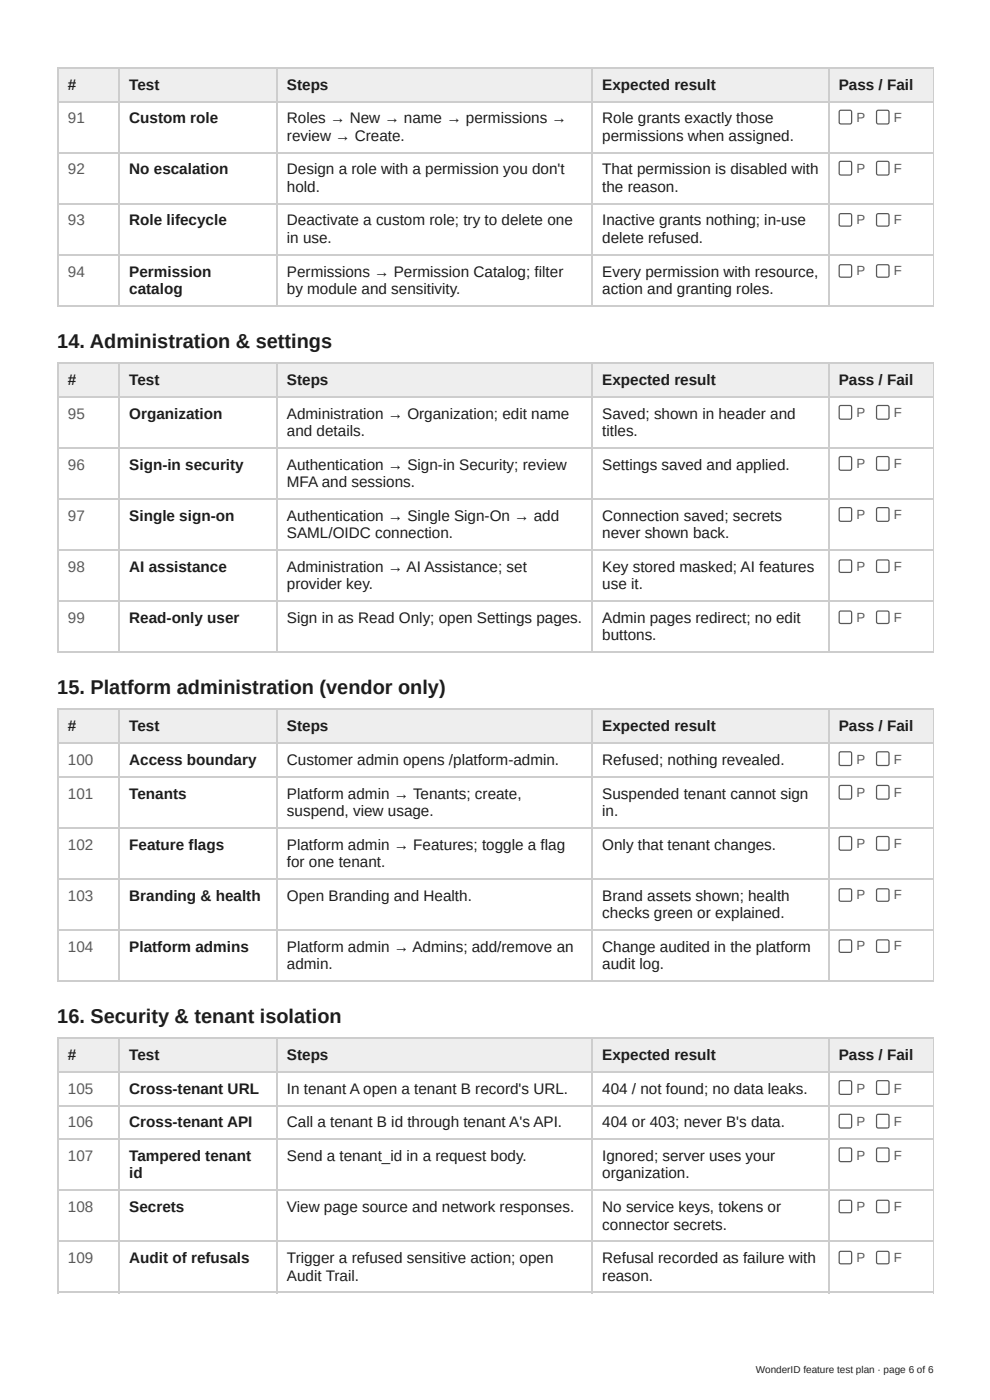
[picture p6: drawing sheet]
<svg xmlns="http://www.w3.org/2000/svg" width="210mm" height="297mm" viewBox="0 0 210 297" stroke-linecap="round" stroke-linejoin="round" font-family="sans-serif">
<defs><g id="words">
<g font-size="4.2" fill="#1a1d24">
<text x="12.2" y="73.8">14. Administration &amp; settings</text>
<text x="12.2" y="147.4">15. Platform administration (vendor only)</text>
<text x="12.2" y="217.2">16. Security &amp; tenant isolation</text>
</g>
<g font-size="3.2" fill="#1a1d24">
<text x="14.4" y="19.1">#</text>
<text x="27.5" y="19.1">Test</text>
<text x="60.9" y="19.1">Steps</text>
<text x="127.9" y="19.1">Expected result</text>
<text x="178.1" y="19.1">Pass / Fail</text>
<text x="27.5" y="26.2">Custom role</text>
<text x="60.9" y="26.2">Roles → New → name → permissions →</text>
<text x="60.9" y="29.9">review → Create.</text>
<text x="127.9" y="26.2">Role grants exactly those</text>
<text x="127.9" y="29.9">permissions when assigned.</text>
<text x="27.5" y="37">No escalation</text>
<text x="60.9" y="37">Design a role with a permission you don't</text>
<text x="60.9" y="40.7">hold.</text>
<text x="127.9" y="37">That permission is disabled with</text>
<text x="127.9" y="40.7">the reason.</text>
<text x="27.5" y="47.9">Role lifecycle</text>
<text x="60.9" y="47.9">Deactivate a custom role; try to delete one</text>
<text x="127.9" y="47.9">Inactive grants nothing; in-use</text>
<text x="60.9" y="51.6">in use.</text>
<text x="127.9" y="51.6">delete refused.</text>
<text x="27.5" y="58.7">Permission</text>
<text x="60.9" y="58.7">Permissions → Permission Catalog; filter</text>
<text x="127.9" y="58.7">Every permission with resource,</text>
<text x="27.5" y="62.4">catalog</text>
<text x="60.9" y="62.4">by module and sensitivity.</text>
<text x="127.9" y="62.4">action and granting roles.</text>
<text x="14.4" y="81.8">#</text>
<text x="27.5" y="81.8">Test</text>
<text x="60.9" y="81.8">Steps</text>
<text x="127.9" y="81.8">Expected result</text>
<text x="178.1" y="81.8">Pass / Fail</text>
<text x="27.5" y="88.9">Organization</text>
<text x="60.9" y="88.9">Administration → Organization; edit name</text>
<text x="127.9" y="88.9">Saved; shown in header and</text>
<text x="60.9" y="92.6">and details.</text>
<text x="127.9" y="92.6">titles.</text>
<text x="27.5" y="99.7">Sign-in security</text>
<text x="60.9" y="99.7">Authentication → Sign-in Security; review</text>
<text x="127.9" y="99.7">Settings saved and applied.</text>
<text x="60.9" y="103.5">MFA and sessions.</text>
<text x="27.5" y="110.6">Single sign-on</text>
<text x="60.9" y="110.6">Authentication → Single Sign-On → add</text>
<text x="127.9" y="110.6">Connection saved; secrets</text>
<text x="60.9" y="114.3">SAML/OIDC connection.</text>
<text x="127.9" y="114.3">never shown back.</text>
<text x="27.5" y="121.4">AI assistance</text>
<text x="60.9" y="121.4">Administration → AI Assistance; set</text>
<text x="60.9" y="125.1">provider key.</text>
<text x="127.9" y="121.4">Key stored masked; AI features</text>
<text x="127.9" y="125.1">use it.</text>
<text x="27.5" y="132.3">Read-only user</text>
<text x="60.9" y="132.3">Sign in as Read Only; open Settings pages.</text>
<text x="127.9" y="132.3">Admin pages redirect; no edit</text>
<text x="127.9" y="136">buttons.</text>
<text x="14.4" y="155.3">#</text>
<text x="27.5" y="155.3">Test</text>
<text x="60.9" y="155.3">Steps</text>
<text x="127.9" y="155.3">Expected result</text>
<text x="178.1" y="155.3">Pass / Fail</text>
<text x="27.5" y="162.5">Access boundary</text>
<text x="60.9" y="162.5">Customer admin opens /platform-admin.</text>
<text x="127.9" y="162.5">Refused; nothing revealed.</text>
<text x="27.5" y="169.6">Tenants</text>
<text x="60.9" y="169.6">Platform admin → Tenants; create,</text>
<text x="60.9" y="173.3">suspend, view usage.</text>
<text x="127.9" y="169.6">Suspended tenant cannot sign</text>
<text x="127.9" y="173.3">in.</text>
<text x="27.5" y="180.4">Feature flags</text>
<text x="60.9" y="180.4">Platform admin → Features; toggle a flag</text>
<text x="60.9" y="184.2">for one tenant.</text>
<text x="127.9" y="180.4">Only that tenant changes.</text>
<text x="27.5" y="191.3">Branding &amp; health</text>
<text x="60.9" y="191.3">Open Branding and Health.</text>
<text x="127.9" y="191.3">Brand assets shown; health</text>
<text x="127.9" y="195">checks green or explained.</text>
<text x="27.5" y="202.1">Platform admins</text>
<text x="60.9" y="202.1">Platform admin → Admins; add/remove an</text>
<text x="127.9" y="202.1">Change audited in the platform</text>
<text x="60.9" y="205.8">admin.</text>
<text x="127.9" y="205.8">audit log.</text>
<text x="14.4" y="225.2">#</text>
<text x="27.5" y="225.2">Test</text>
<text x="60.9" y="225.2">Steps</text>
<text x="127.9" y="225.2">Expected result</text>
<text x="178.1" y="225.2">Pass / Fail</text>
<text x="27.5" y="232.3">Cross-tenant URL</text>
<text x="60.9" y="232.3">In tenant A open a tenant B record's URL.</text>
<text x="127.9" y="232.3">404 / not found; no data leaks.</text>
<text x="27.5" y="239.4">Cross-tenant API</text>
<text x="60.9" y="239.4">Call a tenant B id through tenant A's API.</text>
<text x="127.9" y="239.4">404 or 403; never B's data.</text>
<text x="27.5" y="246.6">Tampered tenant</text>
<text x="27.5" y="250.3">id</text>
<text x="60.9" y="246.6">Send a tenant_id in a request body.</text>
<text x="127.9" y="246.6">Ignored; server uses your</text>
<text x="127.9" y="250.3">organization.</text>
<text x="27.5" y="257.4">Secrets</text>
<text x="60.9" y="257.4">View page source and network responses.</text>
<text x="127.9" y="257.4">No service keys, tokens or</text>
<text x="127.9" y="261.1">connector secrets.</text>
<text x="27.5" y="268.3">Audit of refusals</text>
<text x="60.9" y="268.3">Trigger a refused sensitive action; open</text>
<text x="127.9" y="268.3">Refusal recorded as failure with</text>
<text x="60.9" y="272">Audit Trail.</text>
<text x="127.9" y="272">reason.</text>
</g>
<g font-size="3.2" fill="#555b66">
<text x="14.4" y="26.2">91</text>
<text x="14.4" y="37">92</text>
<text x="14.4" y="47.9">93</text>
<text x="14.4" y="58.7">94</text>
<text x="14.4" y="88.9">95</text>
<text x="14.4" y="99.7">96</text>
<text x="14.4" y="110.6">97</text>
<text x="14.4" y="121.4">98</text>
<text x="14.4" y="132.3">99</text>
<text x="14.4" y="162.5">100</text>
<text x="14.4" y="169.6">101</text>
<text x="14.4" y="180.4">102</text>
<text x="14.4" y="191.3">103</text>
<text x="14.4" y="202.1">104</text>
<text x="14.4" y="232.3">105</text>
<text x="14.4" y="239.4">106</text>
<text x="14.4" y="246.6">107</text>
<text x="14.4" y="257.4">108</text>
<text x="14.4" y="268.3">109</text>
</g>
<g font-size="2.8" fill="#555b66">
<text x="181.9" y="25.9">P</text>
<text x="189.8" y="25.9">F</text>
<text x="181.9" y="36.8">P</text>
<text x="189.8" y="36.8">F</text>
<text x="181.9" y="47.6">P</text>
<text x="189.8" y="47.6">F</text>
<text x="181.9" y="58.5">P</text>
<text x="189.8" y="58.5">F</text>
<text x="181.9" y="88.6">P</text>
<text x="189.8" y="88.6">F</text>
<text x="181.9" y="99.5">P</text>
<text x="189.8" y="99.5">F</text>
<text x="181.9" y="110.3">P</text>
<text x="189.8" y="110.3">F</text>
<text x="181.9" y="121.2">P</text>
<text x="189.8" y="121.2">F</text>
<text x="181.9" y="132">P</text>
<text x="189.8" y="132">F</text>
<text x="181.9" y="162.2">P</text>
<text x="189.8" y="162.2">F</text>
<text x="181.9" y="169.3">P</text>
<text x="189.8" y="169.3">F</text>
<text x="181.9" y="180.2">P</text>
<text x="189.8" y="180.2">F</text>
<text x="181.9" y="191">P</text>
<text x="189.8" y="191">F</text>
<text x="181.9" y="201.9">P</text>
<text x="189.8" y="201.9">F</text>
<text x="181.9" y="232">P</text>
<text x="189.8" y="232">F</text>
<text x="181.9" y="239.2">P</text>
<text x="189.8" y="239.2">F</text>
<text x="181.9" y="246.3">P</text>
<text x="189.8" y="246.3">F</text>
<text x="181.9" y="257.2">P</text>
<text x="189.8" y="257.2">F</text>
<text x="181.9" y="268">P</text>
<text x="189.8" y="268">F</text>
</g>
<text font-size="2.1" fill="#222" x="160.5" y="291.6">WonderID feature test plan · page 6 of 6</text>
</g></defs>
<g fill="#eceef2">
<path d="M12.4 14.6h13v7.1h-13z"/>
<path d="M25.4 14.6h33.3v7.1h-33.3z"/>
<path d="M58.7 14.6h67v7.1h-67z"/>
<path d="M125.7 14.6h50.2v7.1h-50.2z"/>
<path d="M175.9 14.6h22.3v7.1h-22.3z"/>
</g>
<path d="M12.2 14.4h186M12.3 14.3v50.8M25.3 14.3v50.8M58.9 14.3v50.8M125.8 14.3v50.8M176.1 14.3v50.8M12.2 21.6h186M12.2 32.4h186M12.2 43.3h186M12.2 54.1h186M12.2 65h186" fill="none" stroke="#c9cdd4" stroke-width=".26"/>
<path d="M198.2 14.3v50.8" fill="none" stroke="#c9cdd4" stroke-width=".21"/>
<g fill="#eceef2">
<path d="M12.4 77h13v7.4h-13z"/>
<path d="M25.4 77h33.3v7.4h-33.3z"/>
<path d="M58.7 77h67v7.4h-67z"/>
<path d="M125.7 77h50.2v7.4h-50.2z"/>
<path d="M175.9 77h22.3v7.4h-22.3z"/>
</g>
<path d="M12.2 77.1h186M12.3 77v61.6M25.3 77v61.6M58.9 77v61.6M125.8 77v61.6M176.1 77v61.6M12.2 84.3h186M12.2 95.1h186M12.2 106h186M12.2 116.8h186M12.2 127.7h186M12.2 138.5h186" fill="none" stroke="#c9cdd4" stroke-width=".26"/>
<path d="M198.2 77v61.6" fill="none" stroke="#c9cdd4" stroke-width=".21"/>
<g fill="#eceef2">
<path d="M12.4 150.5h13v7.5h-13z"/>
<path d="M25.4 150.5h33.3v7.5h-33.3z"/>
<path d="M58.7 150.5h67v7.5h-67z"/>
<path d="M125.7 150.5h50.2v7.5h-50.2z"/>
<path d="M175.9 150.5h22.3v7.5h-22.3z"/>
</g>
<path d="M12.2 150.7h186M12.2 157.8h186M12.3 150.5v58M25.3 150.5v58M58.9 150.5v58M125.8 150.5v58M176.1 150.5v58M12.2 165h186M12.2 175.8h186M12.2 186.7h186M12.2 197.5h186M12.2 208.4h186" fill="none" stroke="#c9cdd4" stroke-width=".26"/>
<path d="M198.2 150.5v58" fill="none" stroke="#c9cdd4" stroke-width=".21"/>
<g fill="#eceef2">
<path d="M12.4 220.4h13v7.4h-13z"/>
<path d="M25.4 220.4h33.3v7.4h-33.3z"/>
<path d="M58.7 220.4h67v7.4h-67z"/>
<path d="M125.7 220.4h50.2v7.4h-50.2z"/>
<path d="M175.9 220.4h22.3v7.4h-22.3z"/>
</g>
<path d="M12.2 220.5h186M12.2 227.7h186M12.2 234.8h186M12.3 220.4v54.2M25.3 220.4v54.2M58.9 220.4v54.2M125.8 220.4v54.2M176.1 220.4v54.2M12.2 242h186M12.2 252.8h186M12.2 263.7h186M12.2 274.5h186" fill="none" stroke="#c9cdd4" stroke-width=".26"/>
<path d="M198.2 220.4v54.2" fill="none" stroke="#c9cdd4" stroke-width=".21"/>
<g fill="none" stroke="#555b66" stroke-width=".26">
<path d="M178.3 23.5l.3-.1 2.1 .1 .1 .3-.1 2.4-.2 .1-2.2-.1-.1-.2zM178.3 34.4l.3-.1 2.1 .1 .1 .2-.1 2.5-.2 .1-2.2-.1-.1-.3zM186.2 23.5l.3-.1 2.2 .1 .1 .3-.1 2.4-.3 .1-2.2-.1-.1-2.4zM186.2 34.4l.3-.1 2.2 .1 .1 .2-.1 2.5-.3 .1-2.2-.1-.1-2.5zM178.3 45.5l.3-.1 2.1 .1 .1 .2-.1 2.2-.2 .1-2.2-.1-.1-.2zM178.3 56.3l.3-.1 2.1 .1 .1 .3-.1 2.2-.2 .1-2.2-.1-.1-.3zM186.2 45.5l.3-.1 2.2 .1 .1 .2-.1 2.2-.3 .1-2.2-.1-.1-2.2zM186.2 56.3l.3-.1 2.2 .1 .1 .3-.1 2.2-.3 .1-2.2-.1-.1-2.2zM178.3 86.2l.3-.1 2.1 .1 .1 .3-.1 2.4-2.1 .1-.3-.1-.1-.2zM178.3 97.1l.3-.1 2.1 .1 .1 .2-.1 2.5-.2 .1-2.2-.1-.1-.3zM186.2 86.2l.3-.1 2.2 .1 .1 .3-.1 2.4-2.2 .1-.3-.1-.1-2.4zM186.2 97.1l.3-.1 2.2 .1 .1 .2-.1 2.5-.3 .1-2.2-.1-.1-2.5z"/>
<path d="M178.3 107.9l2.2-.1 .2 .1 .1 .3-.1 2.4-.2 .1-2.2-.1-.1-.2zM178.3 119l.3-.1 2.1 .1 .1 .3-.1 2.2-.2 .1-2.2-.1-.1-.3zM186.2 107.9l2.2-.1 .3 .1 .1 .3-.1 2.4-.3 .1-2.2-.1-.1-2.4zM186.2 119l.3-.1 2.2 .1 .1 .3-.1 2.2-.3 .1-2.2-.1-.1-2.2zM178.3 129.9l.3-.1 2.1 .1 .1 .2-.1 2.2-.2 .1-2.2-.1-.1-.2zM186.2 129.9l.3-.1 2.2 .1 .1 .2-.1 2.2-.3 .1-2.2-.1-.1-2.2zM178.3 159.8l.3-.1 2.1 .1 .1 .2-.1 2.5-.2 .1-2.2-.1-.1-.3zM186.2 159.8l.3-.1 2.2 .1 .1 .2-.1 2.5-.3 .1-2.2-.1-.1-2.5zM178.3 166.9l.3-.1 2.1 .1 .1 .3-.1 2.4-.2 .1-2.2-.1-.1-.2zM178.3 177.8l.3-.1 2.1 .1 .1 .2-.1 2.5-.2 .1-2.2-.1-.1-.3zM186.2 166.9l.3-.1 2.2 .1 .1 .3-.1 2.4-.3 .1-2.2-.1-.1-2.4zM186.2 177.8l.3-.1 2.2 .1 .1 .2-.1 2.5-.3 .1-2.2-.1-.1-2.5z"/>
<path d="M178.3 188.9l.3-.1 2.1 .1 .1 .2-.1 2.2-2.1 .1-.3-.1-.1-.2zM178.3 199.7l.3-.1 2.1 .1 .1 .3-.1 2.2-.2 .1-2.2-.1-.1-.3zM186.2 188.9l.3-.1 2.2 .1 .1 .2-.1 2.2-2.2 .1-.3-.1-.1-2.2zM186.2 199.7l.3-.1 2.2 .1 .1 .3-.1 2.2-.3 .1-2.2-.1-.1-2.2zM178.3 229.6l.3-.1 2.1 .1 .1 .3-.1 2.4-.2 .1-2.2-.1-.1-.2zM178.3 236.8l.3-.1 2.1 .1 .1 .2-.1 2.5-.2 .1-2.2-.1-.1-.3zM186.2 229.6l.3-.1 2.2 .1 .1 .3-.1 2.4-.3 .1-2.2-.1-.1-2.4zM186.2 236.8l.3-.1 2.2 .1 .1 .2-.1 2.5-.3 .1-2.2-.1-.1-2.5zM178.3 243.9l.3-.1 2.1 .1 .1 .3-.1 2.4-.2 .1-2.2-.1-.1-.2zM178.3 255l.3-.1 2.1 .1 .1 .3-.1 2.2-.2 .1-2.2-.1-.1-.3zM186.2 243.9l.3-.1 2.2 .1 .1 .3-.1 2.4-.3 .1-2.2-.1-.1-2.4zM186.2 255l.3-.1 2.2 .1 .1 .3-.1 2.2-.3 .1-2.2-.1-.1-2.2z"/>
<path d="M178.3 265.9l.3-.1 2.1 .1 .1 .2-.1 2.2-.2 .1-2.2-.1-.1-.2zM186.2 265.9l.3-.1 2.2 .1 .1 .2-.1 2.2-.3 .1-2.2-.1-.1-2.2z"/>
</g>
<use href="#words"/>
</svg>
